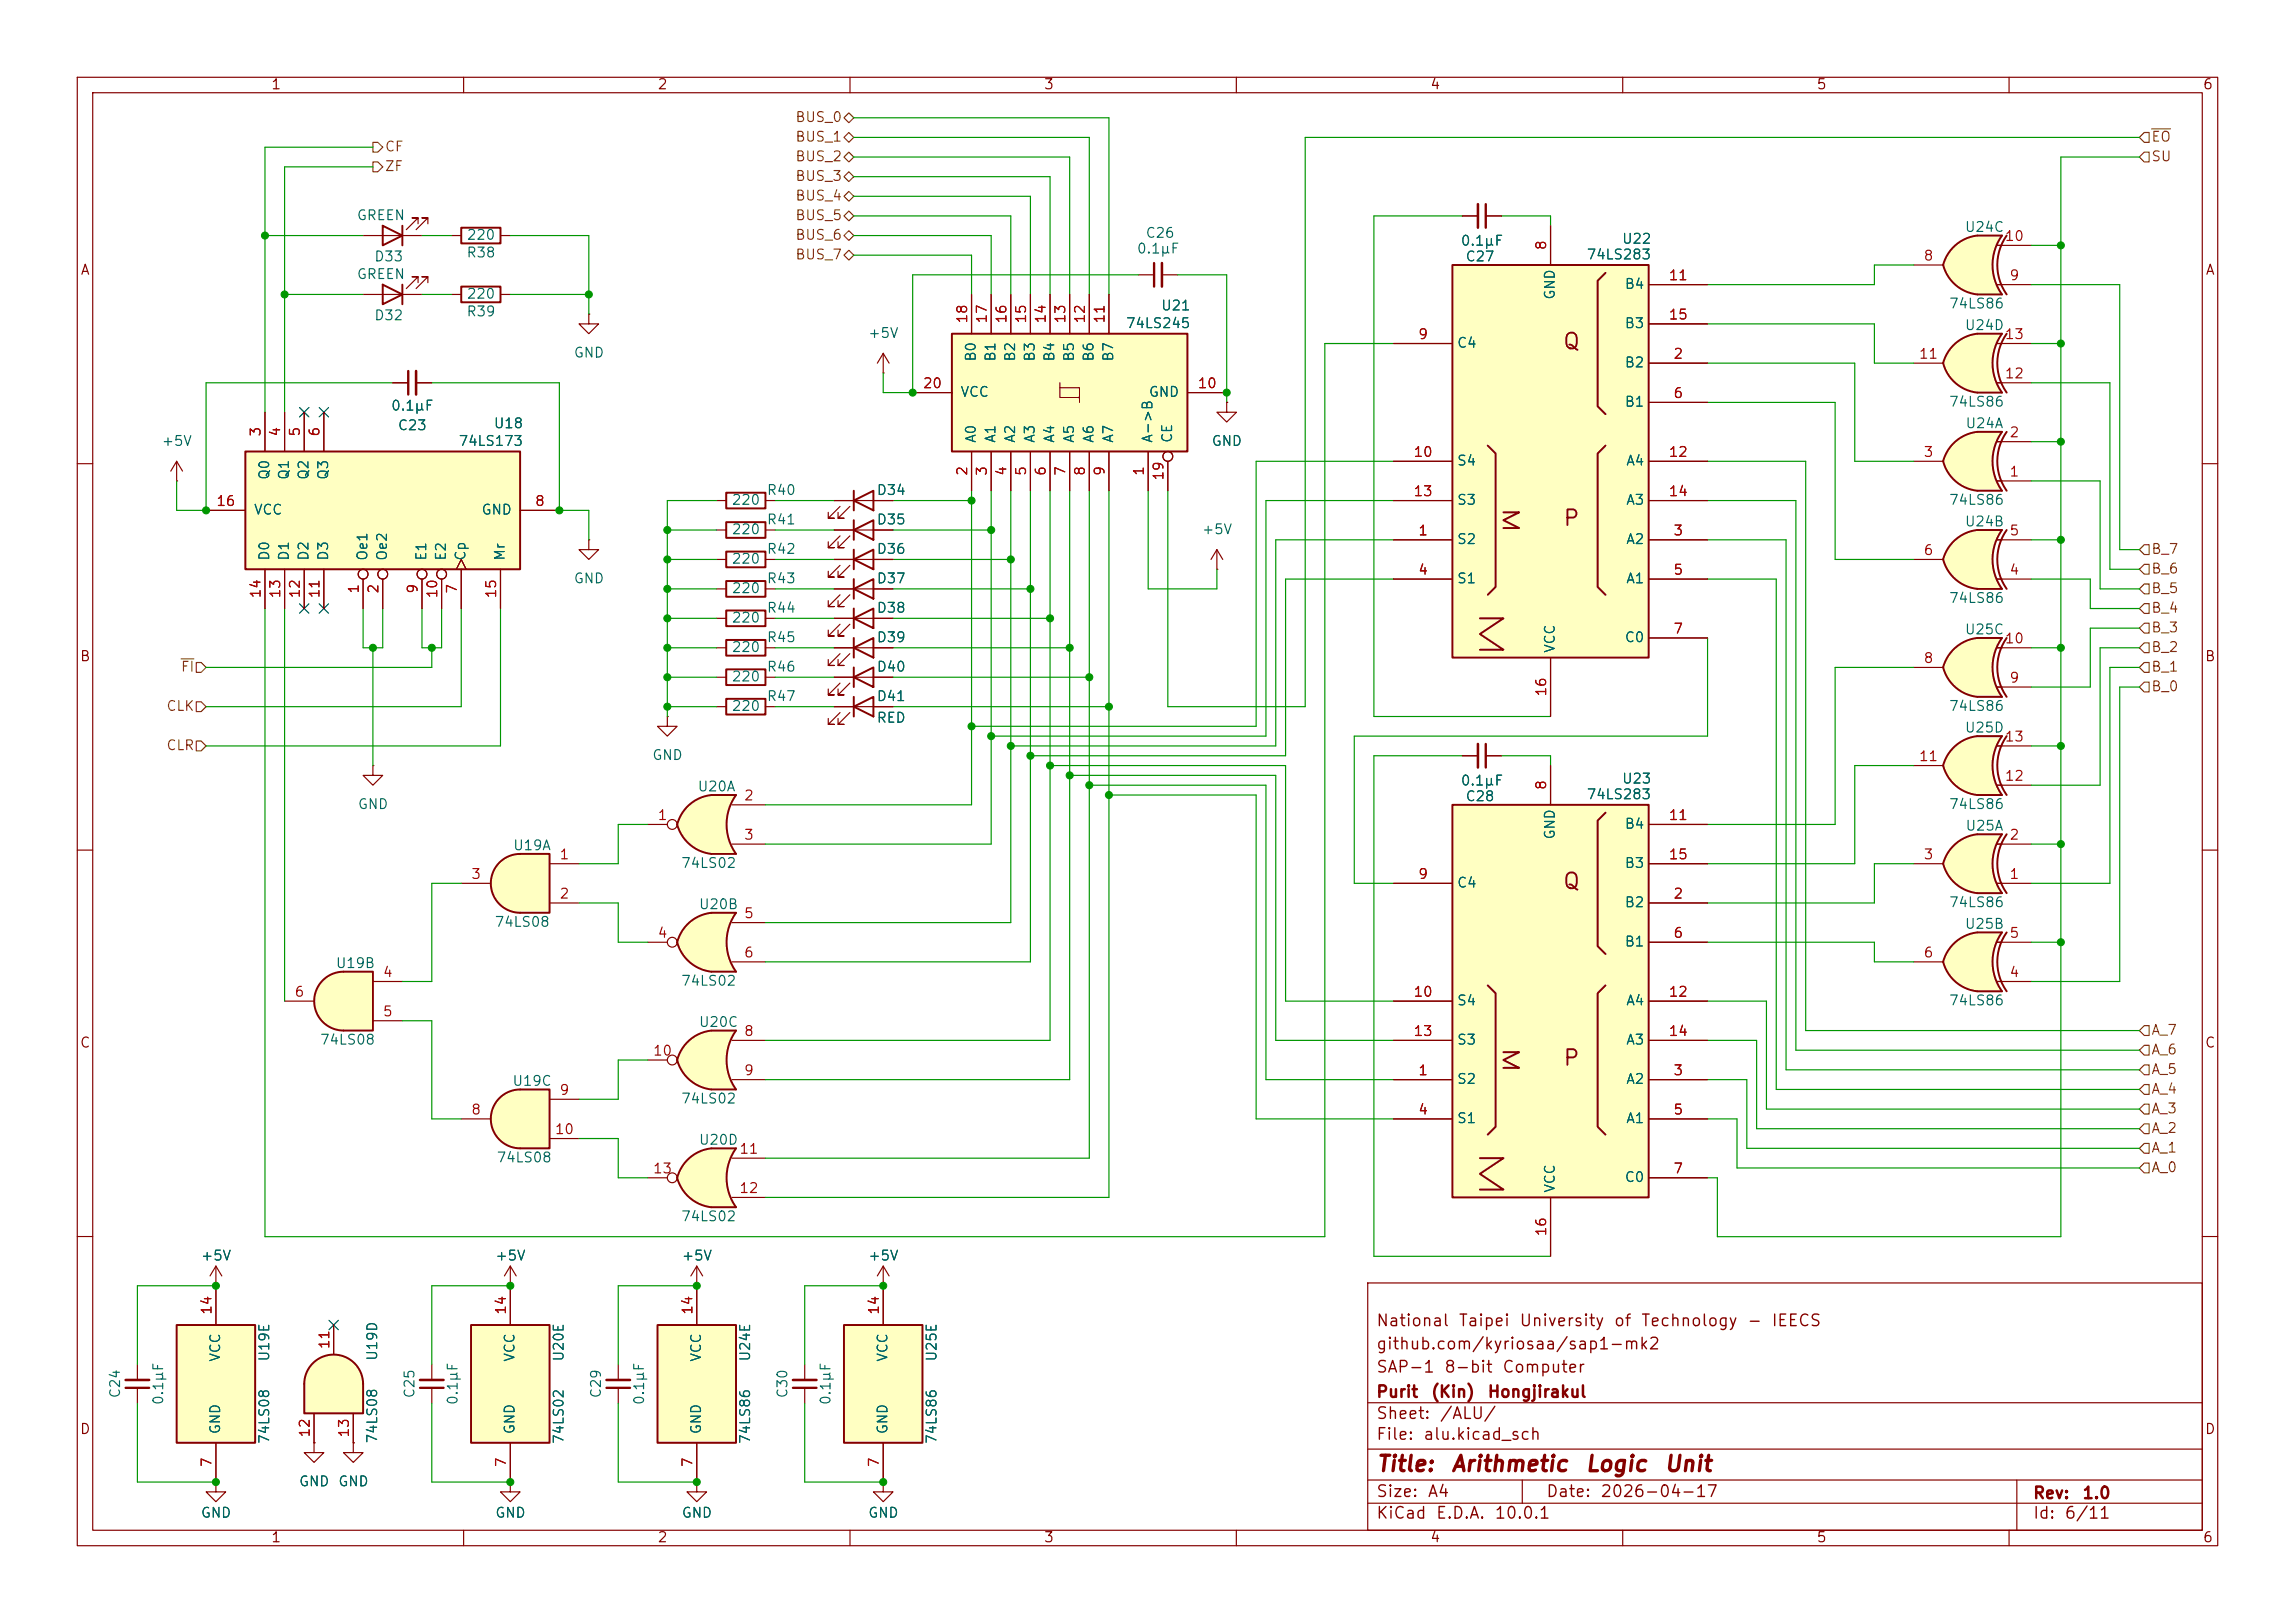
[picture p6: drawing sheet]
<svg xmlns="http://www.w3.org/2000/svg" width="297mm" height="210mm" viewBox="0 0 297 210" stroke-linecap="round" stroke-linejoin="round" font-family="sans-serif">
<defs><g id="words">
<g font-size="2" fill="#840000">
<text x="202.1" y="45.7">Q</text>
<text x="202.2" y="68.6">P</text>
<text x="202.1" y="115.5">Q</text>
<text x="202.2" y="138.4">P</text>
<text x="178" y="190.9">Title:</text>
<text x="187.7" y="190.9">Arithmetic</text>
<text x="205" y="190.9">Logic</text>
<text x="215.3" y="190.9">Unit</text>
</g>
<g font-size="1.5" fill="#840000">
<text x="178" y="172">National</text>
<text x="188.7" y="172">Taipei</text>
<text x="196.5" y="172">University</text>
<text x="208.8" y="172">of</text>
<text x="212.3" y="172">Technology</text>
<text x="226" y="172">-</text>
<text x="229.2" y="172">IEECS</text>
<text x="178" y="178">SAP-1</text>
<text x="178" y="175">github.com/kyriosaa/sap1-mk2</text>
<text x="186.8" y="178">8-bit</text>
<text x="194.3" y="178">Computer</text>
<text x="178" y="184">Sheet:</text>
<text x="178" y="181.2">Purit</text>
<text x="185.1" y="181.2">(Kin)</text>
<text x="186.2" y="184">/ALU/</text>
<text x="192.4" y="181.2">Hongjirakul</text>
<text x="178" y="186.7">File:</text>
<text x="184.1" y="186.7">alu.kicad_sch</text>
<text x="178" y="196.9">KiCad</text>
<text x="178" y="194.1">Size:</text>
<text x="184.7" y="194.1">A4</text>
<text x="185.7" y="196.9">E.D.A.</text>
<text x="193.3" y="196.9">10.0.1</text>
<text x="200" y="194.1">Date:</text>
<text x="207" y="194.1">2026-04-17</text>
<text x="263" y="194.3">Rev:</text>
<text x="263" y="196.9">Id:</text>
<text x="267.1" y="196.9">6/11</text>
<text x="269.4" y="194.3">1.0</text>
</g>
<g font-size="1.3" fill="#840000">
<text x="35" y="11.9">1</text>
<text x="85" y="11.9">2</text>
<text x="135" y="11.9">3</text>
<text x="185" y="11.9">4</text>
<text x="235" y="11.9">5</text>
<text x="285" y="11.9">6</text>
<text x="10.3" y="35.9">A</text>
<text x="285.3" y="35.9">A</text>
<text x="10.3" y="85.9">B</text>
<text x="285.3" y="85.9">B</text>
<text x="10.3" y="135.9">C</text>
<text x="285.3" y="135.9">C</text>
<text x="10.3" y="185.9">D</text>
<text x="285.3" y="185.9">D</text>
<text x="35" y="199.9">1</text>
<text x="85" y="199.9">2</text>
<text x="135" y="199.9">3</text>
<text x="185" y="199.9">4</text>
<text x="235" y="199.9">5</text>
<text x="285" y="199.9">6</text>
</g>
<g font-size="1.3" fill="#725600">
<text x="102.8" y="16.1">BUS_0</text>
<text x="49.7" y="22.5">ZF</text>
<text x="49.7" y="19.9">CF</text>
<text x="102.8" y="18.6">BUS_1</text>
<text x="102.8" y="21.2">BUS_2</text>
<text x="102.8" y="23.7">BUS_3</text>
<text x="278.3" y="21.2">SU</text>
<text x="278.3" y="18.6">EO</text>
<text x="102.8" y="26.3">BUS_4</text>
<text x="102.8" y="28.8">BUS_5</text>
<text x="102.8" y="33.9">BUS_7</text>
<text x="102.8" y="31.3">BUS_6</text>
<text x="278.3" y="72">B_7</text>
<text x="278.3" y="74.5">B_6</text>
<text x="278.3" y="77.1">B_5</text>
<text x="278.3" y="79.6">B_4</text>
<text x="278.3" y="82.1">B_3</text>
<text x="23.3" y="87.2">FI</text>
<text x="278.3" y="84.7">B_2</text>
<text x="278.3" y="87.2">B_1</text>
<text x="278.3" y="89.8">B_0</text>
<text x="21.4" y="92.3">CLK</text>
<text x="21.4" y="97.4">CLR</text>
<text x="278.3" y="134.2">A_7</text>
<text x="278.3" y="136.8">A_6</text>
<text x="278.3" y="141.8">A_4</text>
<text x="278.3" y="139.3">A_5</text>
<text x="278.3" y="144.4">A_3</text>
<text x="278.3" y="149.5">A_1</text>
<text x="278.3" y="146.9">A_2</text>
<text x="278.3" y="152">A_0</text>
</g>
<g font-size="1.3" fill="#006464">
<text x="46.1" y="28.8">GREEN</text>
<text x="48.3" y="34.1">D33</text>
<text x="60.3" y="33.6">R38</text>
<text x="60.3" y="31.3">220</text>
<text x="147" y="33.1">0.1μF</text>
<text x="148.2" y="31.1">C26</text>
<text x="188.9" y="32.1">0.1μF</text>
<text x="189.6" y="34.1">C27</text>
<text x="205.2" y="33.9">74LS283</text>
<text x="209.8" y="31.9">U22</text>
<text x="254.2" y="30.3">U24C</text>
<text x="46.1" y="36.4">GREEN</text>
<text x="48.3" y="41.8">D32</text>
<text x="60.3" y="41.2">R39</text>
<text x="60.3" y="39">220</text>
<text x="150.2" y="40.5">U21</text>
<text x="201.5" y="38.9" transform="rotate(-90 201.5 38.9)">GND</text>
<text x="210.2" y="37.7">B4</text>
<text x="252.1" y="40.2">74LS86</text>
<text x="74.2" y="46.6">GND</text>
<text x="112.3" y="44">+5V</text>
<text x="126.6" y="46.9" transform="rotate(-90 126.6 46.9)">B0</text>
<text x="129.1" y="46.9" transform="rotate(-90 129.1 46.9)">B1</text>
<text x="131.7" y="46.9" transform="rotate(-90 131.7 46.9)">B2</text>
<text x="134.2" y="46.9" transform="rotate(-90 134.2 46.9)">B3</text>
<text x="136.8" y="46.9" transform="rotate(-90 136.8 46.9)">B4</text>
<text x="139.3" y="46.9" transform="rotate(-90 139.3 46.9)">B5</text>
<text x="141.8" y="46.9" transform="rotate(-90 141.8 46.9)">B6</text>
<text x="144.4" y="46.9" transform="rotate(-90 144.4 46.9)">B7</text>
<text x="145.6" y="42.8">74LS245</text>
<text x="188.5" y="45.3">C4</text>
<text x="210.2" y="47.9">B2</text>
<text x="210.2" y="42.8">B3</text>
<text x="254.2" y="43">U24D</text>
<text x="50.5" y="53.4">0.1μF</text>
<text x="124.2" y="51.7">VCC</text>
<text x="148.6" y="51.7">GND</text>
<text x="210.2" y="52.9">B1</text>
<text x="252.1" y="52.9">74LS86</text>
<text x="20.8" y="58">+5V</text>
<text x="51.4" y="56">C23</text>
<text x="59.3" y="58">74LS173</text>
<text x="63.8" y="55.7">U18</text>
<text x="126.6" y="57.4" transform="rotate(-90 126.6 57.4)">A0</text>
<text x="129.1" y="57.4" transform="rotate(-90 129.1 57.4)">A1</text>
<text x="131.7" y="57.4" transform="rotate(-90 131.7 57.4)">A2</text>
<text x="134.2" y="57.4" transform="rotate(-90 134.2 57.4)">A3</text>
<text x="136.8" y="57.4" transform="rotate(-90 136.8 57.4)">A4</text>
<text x="139.3" y="57.4" transform="rotate(-90 139.3 57.4)">A5</text>
<text x="141.8" y="57.4" transform="rotate(-90 141.8 57.4)">A6</text>
<text x="144.4" y="57.4" transform="rotate(-90 144.4 57.4)">A7</text>
<text x="149.5" y="57.4" transform="rotate(-90 149.5 57.4)">A-&gt;B</text>
<text x="152" y="57.4" transform="rotate(-90 152 57.4)">CE</text>
<text x="156.7" y="58">GND</text>
<text x="254.3" y="55.7">U24A</text>
<text x="35.2" y="62.2" transform="rotate(-90 35.2 62.2)">Q0</text>
<text x="37.7" y="62.2" transform="rotate(-90 37.7 62.2)">Q1</text>
<text x="40.2" y="62.2" transform="rotate(-90 40.2 62.2)">Q2</text>
<text x="42.8" y="62.2" transform="rotate(-90 42.8 62.2)">Q3</text>
<text x="94.6" y="65.6">220</text>
<text x="99.1" y="64.4">R40</text>
<text x="113.4" y="64.4">D34</text>
<text x="188.5" y="60.6">S4</text>
<text x="188.5" y="65.6">S3</text>
<text x="210.4" y="60.6">A4</text>
<text x="210.4" y="65.6">A3</text>
<text x="252.1" y="65.6">74LS86</text>
<text x="32.8" y="66.9">VCC</text>
<text x="62.2" y="66.9">GND</text>
<text x="94.6" y="69.4">220</text>
<text x="99.1" y="72">R42</text>
<text x="99.1" y="68.2">R41</text>
<text x="113.4" y="72">D36</text>
<text x="113.4" y="68.2">D35</text>
<text x="155.4" y="69.4">+5V</text>
<text x="188.5" y="70.7">S2</text>
<text x="210.4" y="70.7">A2</text>
<text x="254.2" y="68.4">U24B</text>
<text x="35.2" y="72.6" transform="rotate(-90 35.2 72.6)">D0</text>
<text x="37.7" y="72.6" transform="rotate(-90 37.7 72.6)">D1</text>
<text x="40.2" y="72.6" transform="rotate(-90 40.2 72.6)">D2</text>
<text x="42.8" y="72.6" transform="rotate(-90 42.8 72.6)">D3</text>
<text x="47.9" y="72.6" transform="rotate(-90 47.9 72.6)">Oe1</text>
<text x="50.4" y="72.6" transform="rotate(-90 50.4 72.6)">Oe2</text>
<text x="55.5" y="72.6" transform="rotate(-90 55.5 72.6)">E1</text>
<text x="58" y="72.6" transform="rotate(-90 58 72.6)">E2</text>
<text x="60.6" y="72.6" transform="rotate(-90 60.6 72.6)">Cp</text>
<text x="65.6" y="72.6" transform="rotate(-90 65.6 72.6)">Mr</text>
<text x="74.2" y="75.8">GND</text>
<text x="94.6" y="73.3">220</text>
<text x="94.6" y="77.1">220</text>
<text x="99.1" y="75.8">R43</text>
<text x="113.4" y="75.8">D37</text>
<text x="188.5" y="75.8">S1</text>
<text x="210.4" y="75.8">A1</text>
<text x="94.6" y="80.9">220</text>
<text x="99.1" y="79.6">R44</text>
<text x="99.1" y="83.4">R45</text>
<text x="113.4" y="83.4">D39</text>
<text x="113.4" y="79.6">D38</text>
<text x="210.2" y="83.4">C0</text>
<text x="252.1" y="78.3">74LS86</text>
<text x="254.2" y="82.4">U25C</text>
<text x="94.6" y="84.7">220</text>
<text x="94.6" y="88.5">220</text>
<text x="99.1" y="87.2">R46</text>
<text x="113.4" y="87.2">D40</text>
<text x="201.5" y="84.6" transform="rotate(-90 201.5 84.6)">VCC</text>
<text x="94.6" y="92.3">220</text>
<text x="99.1" y="91">R47</text>
<text x="113.4" y="91">D41</text>
<text x="113.4" y="93.8">RED</text>
<text x="252.1" y="92.3">74LS86</text>
<text x="254.2" y="95.1">U25D</text>
<text x="84.3" y="98.7">GND</text>
<text x="188.9" y="102">0.1μF</text>
<text x="209.8" y="101.7">U23</text>
<text x="46.2" y="105">GND</text>
<text x="90.2" y="102.7">U20A</text>
<text x="189.6" y="104">C28</text>
<text x="205.2" y="103.7">74LS283</text>
<text x="210.2" y="107.5">B4</text>
<text x="252.1" y="105">74LS86</text>
<text x="254.3" y="107.8">U25A</text>
<text x="66.3" y="110.3">U19A</text>
<text x="88.1" y="112.6">74LS02</text>
<text x="201.5" y="108.7" transform="rotate(-90 201.5 108.7)">GND</text>
<text x="210.2" y="112.6">B3</text>
<text x="90.4" y="118">U20B</text>
<text x="188.5" y="115.2">C4</text>
<text x="210.2" y="117.7">B2</text>
<text x="252.1" y="117.7">74LS86</text>
<text x="43.4" y="125.6">U19B</text>
<text x="63.9" y="120.2">74LS08</text>
<text x="210.2" y="122.8">B1</text>
<text x="254.2" y="120.5">U25B</text>
<text x="88.1" y="127.9">74LS02</text>
<text x="188.5" y="130.4">S4</text>
<text x="210.4" y="130.4">A4</text>
<text x="252.1" y="130.4">74LS86</text>
<text x="41.3" y="135.5">74LS08</text>
<text x="90.4" y="133.2">U20C</text>
<text x="188.5" y="135.5">S3</text>
<text x="210.4" y="135.5">A3</text>
<text x="66.2" y="140.8">U19C</text>
<text x="88.1" y="143.1">74LS02</text>
<text x="188.5" y="140.6">S2</text>
<text x="210.4" y="140.6">A2</text>
<text x="90.4" y="148.4">U20D</text>
<text x="188.5" y="145.6">S1</text>
<text x="210.4" y="145.6">A1</text>
<text x="64.2" y="150.7">74LS08</text>
<text x="201.5" y="154.4" transform="rotate(-90 201.5 154.4)">VCC</text>
<text x="210.2" y="153.3">C0</text>
<text x="88.1" y="158.3">74LS02</text>
<text x="25.9" y="163.4">+5V</text>
<text x="64" y="163.4">+5V</text>
<text x="88.1" y="163.4">+5V</text>
<text x="112.3" y="163.4">+5V</text>
<text x="28.8" y="176.3" transform="rotate(-90 28.8 176.3)">VCC</text>
<text x="35.2" y="176.3" transform="rotate(-90 35.2 176.3)">U19E</text>
<text x="49.1" y="176.2" transform="rotate(-90 49.1 176.2)">U19D</text>
<text x="66.9" y="176.3" transform="rotate(-90 66.9 176.3)">VCC</text>
<text x="73.3" y="176.3" transform="rotate(-90 73.3 176.3)">U20E</text>
<text x="91" y="176.3" transform="rotate(-90 91 176.3)">VCC</text>
<text x="97.4" y="176.3" transform="rotate(-90 97.4 176.3)">U24E</text>
<text x="115.2" y="176.3" transform="rotate(-90 115.2 176.3)">VCC</text>
<text x="121.5" y="176.3" transform="rotate(-90 121.5 176.3)">U25E</text>
<text x="15.8" y="181" transform="rotate(-90 15.8 181)">C24</text>
<text x="21.4" y="181.9" transform="rotate(-90 21.4 181.9)">0.1μF</text>
<text x="28.8" y="185.7" transform="rotate(-90 28.8 185.7)">GND</text>
<text x="53.9" y="181" transform="rotate(-90 53.9 181)">C25</text>
<text x="59.5" y="181.9" transform="rotate(-90 59.5 181.9)">0.1μF</text>
<text x="66.9" y="185.7" transform="rotate(-90 66.9 185.7)">GND</text>
<text x="78.1" y="181" transform="rotate(-90 78.1 181)">C29</text>
<text x="83.7" y="181.9" transform="rotate(-90 83.7 181.9)">0.1μF</text>
<text x="91" y="185.7" transform="rotate(-90 91 185.7)">GND</text>
<text x="102.2" y="181" transform="rotate(-90 102.2 181)">C30</text>
<text x="107.8" y="181.9" transform="rotate(-90 107.8 181.9)">0.1μF</text>
<text x="115.2" y="185.7" transform="rotate(-90 115.2 185.7)">GND</text>
<text x="35.2" y="186.9" transform="rotate(-90 35.2 186.9)">74LS08</text>
<text x="49.1" y="186.9" transform="rotate(-90 49.1 186.9)">74LS08</text>
<text x="73.3" y="186.9" transform="rotate(-90 73.3 186.9)">74LS02</text>
<text x="97.4" y="186.9" transform="rotate(-90 97.4 186.9)">74LS86</text>
<text x="121.5" y="186.9" transform="rotate(-90 121.5 186.9)">74LS86</text>
<text x="25.9" y="196.7">GND</text>
<text x="38.6" y="192.6">GND</text>
<text x="43.7" y="192.6">GND</text>
<text x="64" y="196.7">GND</text>
<text x="88.1" y="196.7">GND</text>
<text x="112.3" y="196.7">GND</text>
</g>
<g font-size="1.3" fill="#a90000">
<text x="200.4" y="32.5" transform="rotate(-90 200.4 32.5)">8</text>
<text x="248.8" y="34">8</text>
<text x="259.4" y="31.5">10</text>
<text x="125.5" y="42" transform="rotate(-90 125.5 42)">18</text>
<text x="128" y="42" transform="rotate(-90 128 42)">17</text>
<text x="130.6" y="42" transform="rotate(-90 130.6 42)">16</text>
<text x="133.1" y="42" transform="rotate(-90 133.1 42)">15</text>
<text x="135.6" y="42" transform="rotate(-90 135.6 42)">14</text>
<text x="138.2" y="42" transform="rotate(-90 138.2 42)">13</text>
<text x="140.7" y="42" transform="rotate(-90 140.7 42)">12</text>
<text x="143.3" y="42" transform="rotate(-90 143.3 42)">11</text>
<text x="215.9" y="36.6">11</text>
<text x="215.9" y="41.7">15</text>
<text x="260" y="36.6">9</text>
<text x="183.4" y="44.2">9</text>
<text x="216.5" y="46.7">2</text>
<text x="248.2" y="46.7">11</text>
<text x="259.4" y="44.2">13</text>
<text x="119.3" y="50.5">20</text>
<text x="154.9" y="50.5">10</text>
<text x="216.5" y="51.8">6</text>
<text x="259.4" y="49.3">12</text>
<text x="34" y="56.6" transform="rotate(-90 34 56.6)">3</text>
<text x="36.6" y="56.6" transform="rotate(-90 36.6 56.6)">4</text>
<text x="39.1" y="56.6" transform="rotate(-90 39.1 56.6)">5</text>
<text x="41.7" y="56.6" transform="rotate(-90 41.7 56.6)">6</text>
<text x="182.8" y="59.4">10</text>
<text x="215.9" y="59.4">12</text>
<text x="248.8" y="59.4">3</text>
<text x="260" y="56.9">2</text>
<text x="27.9" y="65.8">16</text>
<text x="69.1" y="65.8">8</text>
<text x="125.5" y="61.7" transform="rotate(-90 125.5 61.7)">2</text>
<text x="128" y="61.7" transform="rotate(-90 128 61.7)">3</text>
<text x="130.6" y="61.7" transform="rotate(-90 130.6 61.7)">4</text>
<text x="133.1" y="61.7" transform="rotate(-90 133.1 61.7)">5</text>
<text x="135.6" y="61.7" transform="rotate(-90 135.6 61.7)">6</text>
<text x="138.2" y="61.7" transform="rotate(-90 138.2 61.7)">7</text>
<text x="140.7" y="61.7" transform="rotate(-90 140.7 61.7)">8</text>
<text x="143.3" y="61.7" transform="rotate(-90 143.3 61.7)">9</text>
<text x="148.3" y="61.7" transform="rotate(-90 148.3 61.7)">1</text>
<text x="150.9" y="62.3" transform="rotate(-90 150.9 62.3)">19</text>
<text x="182.8" y="64.5">13</text>
<text x="215.9" y="64.5">14</text>
<text x="260" y="62">1</text>
<text x="183.4" y="69.6">1</text>
<text x="216.5" y="69.6">3</text>
<text x="260" y="69.6">5</text>
<text x="34" y="77.5" transform="rotate(-90 34 77.5)">14</text>
<text x="36.6" y="77.5" transform="rotate(-90 36.6 77.5)">13</text>
<text x="39.1" y="77.5" transform="rotate(-90 39.1 77.5)">12</text>
<text x="41.7" y="77.5" transform="rotate(-90 41.7 77.5)">11</text>
<text x="46.7" y="76.9" transform="rotate(-90 46.7 76.9)">1</text>
<text x="49.3" y="76.9" transform="rotate(-90 49.3 76.9)">2</text>
<text x="54.4" y="76.9" transform="rotate(-90 54.4 76.9)">9</text>
<text x="56.9" y="77.5" transform="rotate(-90 56.9 77.5)">10</text>
<text x="59.4" y="76.9" transform="rotate(-90 59.4 76.9)">7</text>
<text x="64.5" y="77.5" transform="rotate(-90 64.5 77.5)">15</text>
<text x="183.4" y="74.7">4</text>
<text x="216.5" y="74.7">5</text>
<text x="248.8" y="72.1">6</text>
<text x="260" y="74.7">4</text>
<text x="216.5" y="82.3">7</text>
<text x="259.4" y="83.6">10</text>
<text x="248.8" y="86.1">8</text>
<text x="260" y="88.6">9</text>
<text x="200.4" y="90.2" transform="rotate(-90 200.4 90.2)">16</text>
<text x="248.2" y="98.8">11</text>
<text x="259.4" y="101.3">12</text>
<text x="259.4" y="96.3">13</text>
<text x="85" y="106.4">1</text>
<text x="96.2" y="103.9">2</text>
<text x="200.4" y="102.3" transform="rotate(-90 200.4 102.3)">8</text>
<text x="215.9" y="106.4">11</text>
<text x="72.3" y="111.5">1</text>
<text x="96.2" y="109">3</text>
<text x="215.9" y="111.5">15</text>
<text x="248.8" y="111.5">3</text>
<text x="260" y="109">2</text>
<text x="60.9" y="114">3</text>
<text x="72.3" y="116.6">2</text>
<text x="96.2" y="119.1">5</text>
<text x="183.4" y="114">9</text>
<text x="216.5" y="116.6">2</text>
<text x="260" y="114">1</text>
<text x="85" y="121.7">4</text>
<text x="96.2" y="124.2">6</text>
<text x="216.5" y="121.7">6</text>
<text x="248.8" y="124.2">6</text>
<text x="260" y="121.7">5</text>
<text x="38" y="129.3">6</text>
<text x="49.5" y="126.7">4</text>
<text x="49.5" y="131.8">5</text>
<text x="182.8" y="129.3">10</text>
<text x="215.9" y="129.3">12</text>
<text x="260" y="126.7">4</text>
<text x="84.4" y="136.9">10</text>
<text x="96.2" y="134.4">8</text>
<text x="182.8" y="134.4">13</text>
<text x="215.9" y="134.4">14</text>
<text x="72.3" y="142">9</text>
<text x="96.2" y="139.4">9</text>
<text x="183.4" y="139.4">1</text>
<text x="216.5" y="139.4">3</text>
<text x="60.9" y="144.5">8</text>
<text x="71.7" y="147.1">10</text>
<text x="95.6" y="149.6">11</text>
<text x="183.4" y="144.5">4</text>
<text x="216.5" y="144.5">5</text>
<text x="84.4" y="152.1">13</text>
<text x="95.6" y="154.7">12</text>
<text x="216.5" y="152.1">7</text>
<text x="200.4" y="160.1" transform="rotate(-90 200.4 160.1)">16</text>
<text x="27.7" y="170.2" transform="rotate(-90 27.7 170.2)">14</text>
<text x="65.8" y="170.2" transform="rotate(-90 65.8 170.2)">14</text>
<text x="89.9" y="170.2" transform="rotate(-90 89.9 170.2)">14</text>
<text x="114" y="170.2" transform="rotate(-90 114 170.2)">14</text>
<text x="42.9" y="174.7" transform="rotate(-90 42.9 174.7)">11</text>
<text x="27.7" y="189.9" transform="rotate(-90 27.7 189.9)">7</text>
<text x="40.4" y="186.1" transform="rotate(-90 40.4 186.1)">12</text>
<text x="45.5" y="186.1" transform="rotate(-90 45.5 186.1)">13</text>
<text x="65.8" y="189.9" transform="rotate(-90 65.8 189.9)">7</text>
<text x="89.9" y="189.9" transform="rotate(-90 89.9 189.9)">7</text>
<text x="114" y="189.9" transform="rotate(-90 114 189.9)">7</text>
</g>
</g></defs>
<g fill="none" stroke="#840000" stroke-width=".15">
<path d="M10 10h277v190h-277zM12 12h273v186h-273zM60 10v2M110 10v2M160 10v2M210 10v2M260 10v2M10 60h2M285 60h2M10 110h2M285 110h2M10 160h2"/>
<path d="M177 166h108v32h-108zM285 160h2M60 198v2M110 198v2M160 198v2M177 194.5h108M177 191.5h108M177 187.5h108M177 181.5h108M197 191.5v3M210 198v2M260 198v2"/>
<path d="M261 191.5v6.5"/>
</g>
<g fill="#ffffc2">
<path d="M188 104.1h25.4v50.8h-25.4z"/>
<path d="M206.8 128.5l1-1v19.3l-1-1z"/>
<path d="M206.8 106.2l1-1v18.2l-1-1z"/>
<path d="M194.6 136.1h2l-2 1.1 2 1h-2z"/>
<path d="M192.5 127.5l1 1v17.3l-1 1z"/>
<path d="M191.5 149.9h3.1l-3.1 2 3.1 2h-3.1z"/>
</g>
<path d="M49.5 29.2l2.6 1.3-2.6 1.3zM52.1 29.2v2.6M188 104.1h25.4v50.8h-25.4zM207.8 105.2l-1 1v16.2l1 1M192.5 127.5l1 1v17.3l-1 1M194.6 136.1h2l-2 1.1 2 1h-2M207.8 127.5l-1 1v17.3l1 1M191.5 149.9h3.1l-3.1 2 3.1 2h-3.1" fill="none" stroke="#840000" stroke-width=".25"/>
<g fill="none" stroke="#840000" stroke-width=".15">
<path d="M47 30.5h7.6M54.1 29v-.8h-.8h.8l-1.5 1.5M55.4 29v-.8h-.8h.8l-1.6 1.5M200.7 99.1v5M180.3 114.3h7.7M213.4 116.8h7.6M213.4 106.7h7.6M213.4 111.8h7.6M180.3 139.7h7.7M180.3 129.5h7.7M180.3 134.6h7.7M213.4 139.7h7.6"/>
<path d="M213.4 121.9h7.6M213.4 129.5h7.6M213.4 134.6h7.6M180.3 144.8h7.7M200.7 154.9v7.7M213.4 144.8h7.6M213.4 152.4h7.6"/>
</g>
<path d="M109.2 171.5h10.2v15.2h-10.2z" fill="#ffffc2"/>
<path d="M109.2 171.5h10.2v15.2h-10.2z" fill="none" stroke="#840000" stroke-width=".25"/>
<path d="M147.3 35.6h2.1M150.4 35.6h2M158.7 52.1v1.2h1.3l-1.3 1.3-1.2-1.3h1.2M158.7 52.1h.1M157.5 73.7h.1M157.5 71.1l-.8 1.3M157.5 71.1l.7 1.3M157.5 71.1v2.6M114.3 166.4v5.1M114.3 186.7v5.1" fill="none" stroke="#840000" stroke-width=".15"/>
<path d="M149.4 34v3.1" fill="none" stroke="#840000" stroke-width=".3"/>
<path d="M150.4 34v3.1" fill="none" stroke="#840000" stroke-width=".33"/>
<path d="M255.9 38.1h3.2M255.9 30.5h3.2" fill="none" stroke="#ffffc2" stroke-width=".13"/>
<g fill="#ffffc2" stroke="#ffffc2" stroke-width=".13">
<path d="M252.7 32.1a5.2 5.2 0 0 1 3.2-1.6l.6 5.1-5-1.3 .4-1.1z"/>
<path d="M251.5 34.3l4.9-1.3-.5 5.1a5.1 5.1 0 0 1-4.4-3.8z"/>
</g>
<path d="M255.9 30.5h3.2a6.7 6.7 0 0 0 0 7.6h-3.2z" fill="#ffffc2"/>
<path d="M251.5 34.3a5.1 5.1 0 0 0 4.4 3.8M255.9 30.5a5.2 5.2 0 0 0-4.4 3.8M255.9 30.5h3.2a6.6 6.6 0 0 0 0 7.6h-3.2M259.7 30.5a6.6 6.6 0 0 0 0 7.6" fill="none" stroke="#840000" stroke-width=".25"/>
<path d="M247.6 34.3h3.9M258.4 36.8h4.5M258.4 31.8h4.5M189.2 97.8h2.1M192.3 97.8h2M104.1 176.5v2.1M104.1 179.6v2M114.3 166.4h.1M114.3 163.8l-.8 1.3M114.3 163.8l.8 1.3M114.3 163.8v2.6" fill="none" stroke="#840000" stroke-width=".15"/>
<path d="M192.3 96.3v3M102.6 179.6h3.1" fill="none" stroke="#840000" stroke-width=".3"/>
<path d="M191.3 96.3v3M102.6 178.6h3.1" fill="none" stroke="#840000" stroke-width=".33"/>
<path d="M255.9 50.8h3.2M255.9 43.2h3.2" fill="none" stroke="#ffffc2" stroke-width=".13"/>
<g fill="#ffffc2" stroke="#ffffc2" stroke-width=".13">
<path d="M252.7 44.8a5.2 5.2 0 0 1 3.2-1.6l.6 5.1-5-1.3 .4-1.1z"/>
<path d="M251.5 47l4.9-1.3-.5 5.1a5.1 5.1 0 0 1-4.4-3.8z"/>
</g>
<path d="M255.9 43.2h3.2a6.7 6.7 0 0 0 0 7.6h-3.2z" fill="#ffffc2"/>
<path d="M59.7 37.1h5.1v2h-5.1zM251.5 47a5.1 5.1 0 0 0 4.4 3.8M255.9 43.2a5.2 5.2 0 0 0-4.4 3.8M255.9 43.2h3.2a6.6 6.6 0 0 0 0 7.6h-3.2M259.7 43.2a6.6 6.6 0 0 0 0 7.6" fill="none" stroke="#840000" stroke-width=".25"/>
<path d="M58.4 38.1h1.3M64.8 38.1h1.2M247.6 47h3.9M258.4 49.5h4.5M258.4 44.5h4.5" fill="none" stroke="#840000" stroke-width=".15"/>
<path d="M255.9 95.3h3.2M255.9 102.9h3.2" fill="none" stroke="#ffffc2" stroke-width=".13"/>
<g fill="#ffffc2" stroke="#ffffc2" stroke-width=".13">
<path d="M252.7 96.8a5.2 5.2 0 0 1 3.2-1.6l.6 5.2-5-1.3 .4-1.2z"/>
<path d="M251.5 99.1l4.9-1.3-.5 5.1a5.1 5.1 0 0 1-4.4-3.8z"/>
</g>
<path d="M255.9 95.3h3.2a6.7 6.7 0 0 0 0 7.6h-3.2z" fill="#ffffc2"/>
<g fill="none" stroke="#840000" stroke-width=".25">
<path d="M94 71.4h5.1v2h-5.1zM94 63.8h5.1v2h-5.1zM94 67.6h5.1v2h-5.1zM94 79h5.1v2h-5.1zM94 75.2h5.1v2h-5.1zM110.5 78.7v2.6M110.5 91.4l2.5-1.2v2.5zM110.5 83.8l2.5-1.2v2.5zM110.5 87.6l2.5-1.2v2.5zM110.5 80l2.5-1.3v2.6zM110.5 82.6v2.5M110.5 86.4v2.5"/>
<path d="M110.5 90.2v2.5M251.5 99.1a5.1 5.1 0 0 0 4.4 3.8M255.9 95.2a5.2 5.2 0 0 0-4.4 3.9M255.9 95.3h3.2a6.6 6.6 0 0 0 0 7.6h-3.2M259.7 95.3a6.6 6.6 0 0 0 0 7.6"/>
</g>
<g fill="none" stroke="#840000" stroke-width=".15">
<path d="M114.3 48.3h.1M114.3 45.7l-.8 1.3M114.3 45.7l.8 1.3M114.3 45.7v2.6M92.7 72.4h1.3M92.7 64.8h1.3M92.7 68.6h1.3M92.7 76.2h1.3M99.1 72.4h1.2M99.1 64.8h1.2M99.1 68.6h1.2M99.1 76.2h1.2"/>
<path d="M92.7 80h1.3M99.1 80h1.2M107.9 80h7.7M107.9 91.4h7.7M107.9 83.8h7.7M107.9 87.6h7.7M108.7 92.2l-1.5 1.5h.7h-.7v-.7M108.7 84.6l-1.5 1.5h.7h-.7v-.8M108.7 88.4l-1.5 1.5h.7h-.7v-.7M108.7 80.8l-1.5 1.5h.7h-.7v-.8M110 92.2l-1.5 1.5h.7h-.7v-.7M110 84.6l-1.5 1.5h.7h-.7v-.8"/>
<path d="M110 88.4l-1.5 1.5h.7h-.7v-.7M110 80.8l-1.5 1.5h.7h-.7v-.8M247.6 99.1h3.9M258.4 96.5h4.5M258.4 101.6h4.5M40.6 186.7v1.3h1.3l-1.3 1.2-1.2-1.2h1.2M40.6 186.7h.1M45.7 186.7v1.3h1.3l-1.3 1.2-1.3-1.2h1.3M45.7 186.7h.1M66 191.8v1.2h1.3l-1.3 1.3-1.2-1.3h1.2M66 191.8h.1"/>
</g>
<path d="M255.9 76.2h3.2M255.9 68.6h3.2" fill="none" stroke="#ffffc2" stroke-width=".13"/>
<g fill="#ffffc2" stroke="#ffffc2" stroke-width=".13">
<path d="M252.7 70.2a5.2 5.2 0 0 1 3.2-1.6l.6 5.1-5-1.3 .4-1.1z"/>
<path d="M251.5 72.4l4.9-1.3-.5 5.1a5.1 5.1 0 0 1-4.4-3.8z"/>
</g>
<path d="M255.9 68.6h3.2a6.7 6.7 0 0 0 0 7.6h-3.2z" fill="#ffffc2"/>
<path d="M251.5 72.4a5.1 5.1 0 0 0 4.4 3.8M255.9 68.6a5.2 5.2 0 0 0-4.4 3.8M255.9 68.6h3.2a6.6 6.6 0 0 0 0 7.6h-3.2M259.7 68.6a6.6 6.6 0 0 0 0 7.6" fill="none" stroke="#840000" stroke-width=".25"/>
<path d="M247.6 72.4h3.9M258.4 74.9h4.5M258.4 69.9h4.5" fill="none" stroke="#840000" stroke-width=".15"/>
<path d="M31.7 58.4h35.6v15.3h-35.6z" fill="#ffffc2"/>
<g fill="none" stroke="#840000" stroke-width=".25">
<path d="M49.5 36.8l2.6 1.3-2.6 1.3zM52.1 36.8v2.6M59.7 29.5h5.1v2h-5.1zM31.7 58.4h35.6v15.3h-35.6zM110.5 72.4l2.5-1.3v2.6zM110.5 76.2l2.5-1.3v2.6zM110.5 68.6l2.5-1.3v2.6zM110.5 64.8l2.5-1.3v2.5zM110.5 63.5v2.5M110.5 67.3v2.6M110.5 71.1v2.6M110.5 74.9v2.6"/>
<path d="M94 82.8h5.1v2h-5.1zM94 86.6h5.1v2h-5.1zM94 90.4h5.1v2.1h-5.1z"/>
</g>
<g fill="none" stroke="#840000" stroke-width=".15">
<path d="M47 38.1h7.6M54.1 36.6v-.8h-.8h.8l-1.5 1.5M55.4 36.6v-.8h-.8h.8l-1.6 1.5M58.4 30.5h1.3M64.8 30.5h1.2M34.3 53.3v5.1M36.8 53.3v5.1M39.4 53.3v5.1M41.9 53.3v5.1M26.7 66h5M34.3 73.7v5M36.8 73.7v5"/>
<path d="M39.4 73.7v5M41.9 73.7v5M47 74.9v3.8M49.5 74.9v3.8M54.6 74.9v3.8M57.1 74.9v3.8M59.1 73.7l.6-1.3 .6 1.3M59.7 73.7v5M64.8 73.7v5M67.3 66h5.1M107.9 72.4h7.7M107.9 76.2h7.7"/>
<path d="M107.9 68.6h7.7M107.9 64.8h7.7M108.7 73.2l-1.5 1.5h.7h-.7v-.8M108.7 77l-1.5 1.5h.7h-.7v-.8M108.7 69.3l-1.5 1.6h.7h-.7v-.8M108.7 65.5l-1.5 1.6h.7h-.7v-.8M110 73.2l-1.5 1.5h.7h-.7v-.8M110 77l-1.5 1.5h.7h-.7v-.8M110 69.3l-1.5 1.6h.7h-.7v-.8M110 65.5l-1.5 1.6h.7h-.7v-.8M86.4 92.7v1.3h1.2l-1.2 1.3-1.3-1.3h1.3M86.4 92.7h.1"/>
<path d="M92.7 83.8h1.3M92.7 87.6h1.3M92.7 91.4h1.3M99.1 83.8h1.2M99.1 87.6h1.2M99.1 91.4h1.2M27.9 191.8v1.2h1.3l-1.3 1.3-1.2-1.3h1.2M27.9 191.8h.1"/>
<circle cx="47" cy="74.3" r=".63"/>
<circle cx="49.5" cy="74.3" r=".63"/>
<circle cx="54.6" cy="74.3" r=".63"/>
<circle cx="57.1" cy="74.3" r=".63"/>
</g>
<path d="M123.2 43.2h30.5v15.2h-30.5z" fill="#ffffc2"/>
<g fill="none" stroke="#840000" stroke-width=".15">
<path d="M125.7 38.1v5.1M128.3 38.1v5.1M130.8 38.1v5.1M133.3 38.1v5.1M135.9 38.1v5.1M138.4 38.1v5.1M141 38.1v5.1M143.5 38.1v5.1M50.8 49.5h2M53.8 49.5h2.1M118.1 50.8h5.1M125.7 58.4v5.1"/>
<path d="M128.3 58.4v5.1M130.8 58.4v5.1M133.3 58.4v5.1M135.9 58.4v5.1M137.2 49.5v.7h2.5v1.9M137.2 50.2v1.2h2.5M138.4 58.4v5.1M141 58.4v5.1M143.5 58.4v5.1M148.6 58.4v5.1M151.1 59.7v3.8M153.7 50.8h5"/>
<circle cx="151.1" cy="59.1" r=".63"/>
</g>
<path d="M123.2 43.2h30.5v15.2h-30.5z" fill="none" stroke="#840000" stroke-width=".25"/>
<path d="M52.8 48v3.1" fill="none" stroke="#840000" stroke-width=".3"/>
<path d="M53.8 48v3.1" fill="none" stroke="#840000" stroke-width=".33"/>
<path d="M255.9 55.9h3.2M255.9 63.5h3.2" fill="none" stroke="#ffffc2" stroke-width=".13"/>
<g fill="#ffffc2" stroke="#ffffc2" stroke-width=".13">
<path d="M252.7 57.5a5.2 5.2 0 0 1 3.2-1.6l.6 5.1-5-1.3 .4-1.1z"/>
<path d="M251.5 59.7l4.9-1.3-.5 5.1a5.1 5.1 0 0 1-4.4-3.8z"/>
</g>
<path d="M255.9 55.9h3.2a6.7 6.7 0 0 0 0 7.6h-3.2z" fill="#ffffc2"/>
<path d="M251.5 59.7a5.1 5.1 0 0 0 4.4 3.8M255.9 55.9a5.2 5.2 0 0 0-4.4 3.8M255.9 55.9h3.2a6.6 6.6 0 0 0 0 7.6h-3.2M259.7 55.9a6.6 6.6 0 0 0 0 7.6" fill="none" stroke="#840000" stroke-width=".25"/>
<path d="M76.2 40.6v1.3h1.3l-1.3 1.3-1.3-1.3h1.3M76.2 40.6h.1M247.6 59.7h3.9M258.4 57.2h4.5M76.2 69.9v1.2h1.3l-1.3 1.3-1.3-1.3h1.3M76.2 69.9h.1M258.4 62.2h4.5" fill="none" stroke="#840000" stroke-width=".15"/>
<path d="M40.5 176.4a3.8 3.8 0 0 1 4.1-.8 3.8 3.8 0 0 1 2.4 3.5h-7.6a3.8 3.8 0 0 1 1.1-2.7z" fill="#ffffc2" stroke="#ffffc2" stroke-width=".13"/>
<path d="M39.4 179.1h7.6v3.8h-7.6z" fill="#ffffc2"/>
<path d="M40.5 176.4a3.8 3.8 0 0 1 4.1-.8 3.8 3.8 0 0 1 2.4 3.5v3.8h-7.6v-3.8a3.8 3.8 0 0 1 1.1-2.7z" fill="none" stroke="#840000" stroke-width=".25"/>
<g fill="none" stroke="#840000" stroke-width=".15">
<path d="M27.9 166.4h.1M27.9 163.8l-.7 1.3M27.9 163.8l.8 1.3M27.9 163.8v2.6M43.2 171.5v3.8M55.9 176.5v2.1M55.9 179.6v2M66 166.4h.1M66 163.8l-.7 1.3M66 163.8l.8 1.3M66 163.8v2.6M40.6 182.9v3.8"/>
<path d="M45.7 182.9v3.8"/>
</g>
<path d="M54.4 179.6h3" fill="none" stroke="#840000" stroke-width=".3"/>
<path d="M54.4 178.6h3" fill="none" stroke="#840000" stroke-width=".33"/>
<path d="M22.9 171.5h10.1v15.2h-10.1z" fill="#ffffc2"/>
<path d="M22.9 171.5h10.1v15.2h-10.1z" fill="none" stroke="#840000" stroke-width=".25"/>
<path d="M189.2 27.9h2.1M192.3 27.9h2M27.9 166.4v5.1M27.9 186.7v5.1" fill="none" stroke="#840000" stroke-width=".15"/>
<path d="M192.3 26.4v3.1" fill="none" stroke="#840000" stroke-width=".3"/>
<path d="M191.3 26.4v3.1" fill="none" stroke="#840000" stroke-width=".33"/>
<path d="M255.9 90.2h3.2M255.9 82.6h3.2" fill="none" stroke="#ffffc2" stroke-width=".13"/>
<g fill="#ffffc2" stroke="#ffffc2" stroke-width=".13">
<path d="M252.7 84.1a5.2 5.2 0 0 1 3.2-1.6l.6 5.2-5-1.3 .4-1.2z"/>
<path d="M251.5 86.4l4.9-1.3-.5 5.1a5.1 5.1 0 0 1-4.4-3.8z"/>
</g>
<path d="M255.9 82.6h3.2a6.7 6.7 0 0 0 0 7.6h-3.2z" fill="#ffffc2"/>
<path d="M251.5 86.4a5.1 5.1 0 0 0 4.4 3.8M255.9 82.5a5.2 5.2 0 0 0-4.4 3.9M255.9 82.6h3.2a6.6 6.6 0 0 0 0 7.6h-3.2M259.7 82.6a6.6 6.6 0 0 0 0 7.6" fill="none" stroke="#840000" stroke-width=".25"/>
<path d="M247.6 86.4h3.9M258.4 88.9h4.5M258.4 83.8h4.5" fill="none" stroke="#840000" stroke-width=".15"/>
<g fill="#ffffc2">
<path d="M188 34.3h25.4v50.8h-25.4z"/>
<path d="M207.8 57.7v19.3l-1-1.1v-17.2z"/>
<path d="M207.8 35.3v18.3l-1-1v-16.3z"/>
<path d="M194.6 66.3h2l-2 1 2 1h-2z"/>
<path d="M192.5 57.7l1 1v17.2l-1 1.1z"/>
<path d="M191.5 80h3.1l-3.1 2 3.1 2.1h-3.1z"/>
</g>
<path d="M188 34.3h25.4v50.8h-25.4zM207.8 35.3l-1 1v16.3l1 1M192.5 57.7l1 1v17.2l-1 1.1M207.8 57.7l-1 1v17.2l1 1.1M194.6 66.3h2l-2 1 2 1h-2M191.5 80h3.1l-3.1 2 3.1 2.1h-3.1" fill="none" stroke="#840000" stroke-width=".25"/>
<g fill="none" stroke="#840000" stroke-width=".15">
<path d="M200.7 29.2v5.1M213.4 36.8h7.6M22.9 59.7l-.8 1.3M22.9 59.7l.7 1.3M22.9 59.7v2.5M180.3 44.5h7.7M180.3 59.7h7.7M213.4 47h7.6M213.4 52.1h7.6M213.4 59.7h7.6M213.4 41.9h7.6M22.9 62.2h.1"/>
<path d="M180.3 69.9h7.7M180.3 74.9h7.7M180.3 64.8h7.7M213.4 69.9h7.6M213.4 74.9h7.6M213.4 64.8h7.6M200.7 85.1v7.6M213.4 82.6h7.6"/>
</g>
<path d="M255.9 115.6h3.2M255.9 108h3.2" fill="none" stroke="#ffffc2" stroke-width=".13"/>
<g fill="#ffffc2" stroke="#ffffc2" stroke-width=".13">
<path d="M252.7 109.5a5.2 5.2 0 0 1 3.2-1.6l.6 5.2-5-1.3 .4-1.2z"/>
<path d="M251.5 111.8l4.9-1.3-.5 5.1a5.1 5.1 0 0 1-4.4-3.8z"/>
</g>
<path d="M255.9 108h3.2a6.7 6.7 0 0 0 0 7.6h-3.2z" fill="#ffffc2"/>
<path d="M251.5 111.8a5.1 5.1 0 0 0 4.4 3.8M255.9 107.9a5.2 5.2 0 0 0-4.4 3.9M255.9 108h3.2a6.6 6.6 0 0 0 0 7.6h-3.2M259.7 108a6.6 6.6 0 0 0 0 7.6" fill="none" stroke="#840000" stroke-width=".25"/>
<path d="M247.6 111.8h3.9M258.4 114.3h4.5M258.4 109.2h4.5" fill="none" stroke="#840000" stroke-width=".15"/>
<path d="M255.9 128.3h3.2M255.9 120.7h3.2" fill="none" stroke="#ffffc2" stroke-width=".13"/>
<g fill="#ffffc2" stroke="#ffffc2" stroke-width=".13">
<path d="M252.7 122.2a5.2 5.2 0 0 1 3.2-1.6l.6 5.2-5-1.3 .4-1.2z"/>
<path d="M251.5 124.5l4.9-1.3-.5 5.1a5.1 5.1 0 0 1-4.4-3.8z"/>
</g>
<path d="M255.9 120.7h3.2a6.7 6.7 0 0 0 0 7.6h-3.2z" fill="#ffffc2"/>
<path d="M251.5 124.5a5.1 5.1 0 0 0 4.4 3.8M255.9 120.6a5.2 5.2 0 0 0-4.4 3.9M255.9 120.7h3.2a6.6 6.6 0 0 0 0 7.6h-3.2M259.7 120.7a6.6 6.6 0 0 0 0 7.6" fill="none" stroke="#840000" stroke-width=".25"/>
<path d="M247.6 124.5h3.9M258.4 127h4.5M258.4 121.9h4.5M17.8 176.5v2.1M17.8 179.6v2" fill="none" stroke="#840000" stroke-width=".15"/>
<path d="M16.3 179.6h3" fill="none" stroke="#840000" stroke-width=".3"/>
<path d="M16.3 178.6h3" fill="none" stroke="#840000" stroke-width=".33"/>
<path d="M64.6 142.1a3.8 3.8 0 0 1 2.7-1.1v7.6a3.8 3.8 0 0 1-3.5-2.4 3.8 3.8 0 0 1 .8-4.1z" fill="#ffffc2" stroke="#ffffc2" stroke-width=".13"/>
<path d="M67.3 141h3.8v7.6h-3.8z" fill="#ffffc2"/>
<path d="M64.6 142.1a3.8 3.8 0 0 1 2.7-1.1h3.8v7.6h-3.8a3.8 3.8 0 0 1-3.5-2.4 3.8 3.8 0 0 1 .8-4.1z" fill="none" stroke="#840000" stroke-width=".25"/>
<path d="M59.7 144.8h3.8M71.1 142.2h3.8M71.1 147.3h3.8" fill="none" stroke="#840000" stroke-width=".15"/>
<path d="M92.1 148.6h3.1M92.1 156.2h3.1" fill="none" stroke="#ffffc2" stroke-width=".13"/>
<g fill="#ffffc2" stroke="#ffffc2" stroke-width=".13">
<path d="M87.6 152.4l5.1-1.4-.7 5.2a5.2 5.2 0 0 1-4.4-3.8z"/>
<path d="M88.9 150.1a5.1 5.1 0 0 1 3.1-1.5l.6 5.1-5-1.3 .5-1.2z"/>
</g>
<path d="M92.1 148.6h3.1a6.6 6.6 0 0 0 0 7.6h-3.1z" fill="#ffffc2"/>
<path d="M92 148.6a5.2 5.2 0 0 0-4.4 3.8 5.2 5.2 0 0 0 4.4 3.8M92.1 148.6h3.1a6.6 6.6 0 0 0 0 7.6h-3.1" fill="none" stroke="#840000" stroke-width=".25"/>
<g fill="none" stroke="#840000" stroke-width=".15">
<path d="M83.8 152.4h2.6M94.7 149.9h4.4M94.7 154.9h4.4"/>
<circle cx="87" cy="152.4" r=".63"/>
</g>
<path d="M92.1 133.4h3.1M92.1 141h3.1" fill="none" stroke="#ffffc2" stroke-width=".13"/>
<g fill="#ffffc2" stroke="#ffffc2" stroke-width=".13">
<path d="M87.6 137.2l5.1-1.4-.7 5.2a5.2 5.2 0 0 1-4.4-3.8z"/>
<path d="M88.9 134.9a5.1 5.1 0 0 1 3.1-1.5l.6 5.1-5-1.3 .5-1.2z"/>
</g>
<path d="M92.1 133.4h3.1a6.6 6.6 0 0 0 0 7.6h-3.1z" fill="#ffffc2"/>
<path d="M87.6 137.2a5.2 5.2 0 0 0 4.4 3.8M92 133.4a5.1 5.1 0 0 0-4.4 3.8M92.1 133.4h3.1a6.6 6.6 0 0 0 0 7.6h-3.1" fill="none" stroke="#840000" stroke-width=".25"/>
<g fill="none" stroke="#840000" stroke-width=".15">
<path d="M83.8 137.2h2.6M94.7 134.6h4.4M94.7 139.7h4.4"/>
<circle cx="87" cy="137.2" r=".63"/>
</g>
<path d="M64.6 111.6a3.8 3.8 0 0 1 2.7-1.1v7.6a3.8 3.8 0 0 1-3.5-2.3 3.8 3.8 0 0 1 .8-4.2z" fill="#ffffc2" stroke="#ffffc2" stroke-width=".13"/>
<path d="M67.3 110.5h3.8v7.6h-3.8z" fill="#ffffc2"/>
<path d="M64.6 111.6a3.8 3.8 0 0 1 2.7-1.1h3.8v7.6h-3.8a3.8 3.8 0 0 1-3.5-2.3 3.8 3.8 0 0 1 .8-4.2z" fill="none" stroke="#840000" stroke-width=".25"/>
<path d="M59.7 114.3h3.8M71.1 111.8h3.8M71.1 116.8h3.8" fill="none" stroke="#840000" stroke-width=".15"/>
<path d="M41.8 126.9a3.8 3.8 0 0 1 2.6-1.2v7.7a3.8 3.8 0 0 1-3.5-2.4 3.8 3.8 0 0 1 .9-4.1z" fill="#ffffc2" stroke="#ffffc2" stroke-width=".13"/>
<path d="M44.4 125.7h3.9v7.7h-3.9z" fill="#ffffc2"/>
<path d="M41.8 126.9a3.8 3.8 0 0 1 2.6-1.2h3.9v7.7h-3.9a3.8 3.8 0 0 1-3.5-2.4 3.8 3.8 0 0 1 .9-4.1z" fill="none" stroke="#840000" stroke-width=".25"/>
<path d="M48.3 99.1v1.2h1.2l-1.2 1.3-1.3-1.3h1.3M48.3 99.1h.1M36.8 129.5h3.8M48.3 127h3.8M48.3 132.1h3.8" fill="none" stroke="#840000" stroke-width=".15"/>
<path d="M92.1 118.1h3.1M92.1 125.7h3.1" fill="none" stroke="#ffffc2" stroke-width=".13"/>
<g fill="#ffffc2" stroke="#ffffc2" stroke-width=".13">
<path d="M87.6 121.9l5.1-1.3-.7 5.1a5.2 5.2 0 0 1-4.4-3.8z"/>
<path d="M88.9 119.7a5.1 5.1 0 0 1 3.1-1.6l.6 5.1-5-1.3 .5-1.2z"/>
</g>
<path d="M92.1 118.1h3.1a6.6 6.6 0 0 0 0 7.6h-3.1z" fill="#ffffc2"/>
<path d="M92 118.1a5.2 5.2 0 0 0-4.4 3.8 5.2 5.2 0 0 0 4.4 3.8M92.1 118.1h3.1a6.6 6.6 0 0 0 0 7.6h-3.1" fill="none" stroke="#840000" stroke-width=".25"/>
<g fill="none" stroke="#840000" stroke-width=".15">
<path d="M94.7 119.4h4.4M83.8 121.9h2.6M94.7 124.5h4.4"/>
<circle cx="87" cy="121.9" r=".63"/>
</g>
<path d="M92.1 102.9h3.1M92.1 110.5h3.1" fill="none" stroke="#ffffc2" stroke-width=".13"/>
<g fill="#ffffc2" stroke="#ffffc2" stroke-width=".13">
<path d="M87.6 106.7l5.1-1.4-.7 5.2a5.2 5.2 0 0 1-4.4-3.8z"/>
<path d="M88.9 104.4a5.1 5.1 0 0 1 3.1-1.5l.6 5.1-5-1.3 .5-1.2z"/>
</g>
<path d="M92.1 102.9h3.1a6.6 6.6 0 0 0 0 7.6h-3.1z" fill="#ffffc2"/>
<path d="M92 102.9a5.2 5.2 0 0 0-4.4 3.8 5.2 5.2 0 0 0 4.4 3.8M92.1 102.9h3.1a6.6 6.6 0 0 0 0 7.6h-3.1" fill="none" stroke="#840000" stroke-width=".25"/>
<g fill="none" stroke="#840000" stroke-width=".15">
<path d="M83.8 106.7h2.6M94.7 104.1h4.4M94.7 109.2h4.4M80 176.5v2.1M80 179.6v2"/>
<circle cx="87" cy="106.7" r=".63"/>
</g>
<path d="M78.5 179.6h3" fill="none" stroke="#840000" stroke-width=".3"/>
<path d="M78.5 178.6h3" fill="none" stroke="#840000" stroke-width=".33"/>
<path d="M61 171.5h10.1v15.2h-10.1z" fill="#ffffc2"/>
<path d="M61 171.5h10.1v15.2h-10.1z" fill="none" stroke="#840000" stroke-width=".25"/>
<path d="M66 166.4v5.1M66 186.7v5.1" fill="none" stroke="#840000" stroke-width=".15"/>
<path d="M85.1 171.5h10.1v15.2h-10.1z" fill="#ffffc2"/>
<path d="M85.1 171.5h10.1v15.2h-10.1z" fill="none" stroke="#840000" stroke-width=".25"/>
<g fill="none" stroke="#840000" stroke-width=".15">
<path d="M125.7 38.1v5.1M128.3 38.1v5.1M130.8 38.1v5.1M133.3 38.1v5.1M135.9 38.1v5.1M138.4 38.1v5.1M141 38.1v5.1M143.5 38.1v5.1M189.2 27.9h2.1M192.3 27.9h2M200.7 29.2v5.1M213.4 36.8h7.6"/>
<path d="M34.3 53.3v5.1M36.8 53.3v5.1M39.4 53.3v5.1M41.9 53.3v5.1M50.8 49.5h2M53.8 49.5h2.1M118.1 50.8h5.1M125.7 58.4v5.1M128.3 58.4v5.1M130.8 58.4v5.1M133.3 58.4v5.1M135.9 58.4v5.1"/>
<path d="M138.4 58.4v5.1M141 58.4v5.1M143.5 58.4v5.1M148.6 58.4v5.1M151.1 59.7v3.8M153.7 50.8h5M158.7 52.1h.1M180.3 44.5h7.7M180.3 59.7h7.7M213.4 47h7.6M213.4 52.1h7.6M213.4 59.7h7.6"/>
<path d="M213.4 41.9h7.6M26.7 66h5M34.3 73.7v5M36.8 73.7v5M39.4 73.7v5M41.9 73.7v5M47 74.9v3.8M49.5 74.9v3.8M54.6 74.9v3.8M57.1 74.9v3.8M59.1 73.7l.6-1.3 .6 1.3M59.7 73.7v5"/>
<path d="M64.8 73.7v5M67.3 66h5.1M107.9 72.4h2.6M107.9 76.2h2.6M107.9 68.6h2.6M107.9 64.8h2.6M113 72.4h2.6M113 76.2h2.6M113 68.6h2.6M113 64.8h2.6M180.3 64.8h7.7M180.3 69.9h7.7"/>
<path d="M180.3 74.9h7.7M213.4 64.8h7.6M213.4 69.9h7.6M213.4 74.9h7.6M107.9 91.4h2.6M107.9 83.8h2.6M107.9 87.6h2.6M107.9 80h2.6M113 91.4h2.6M113 83.8h2.6M113 87.6h2.6M113 80h2.6"/>
<path d="M189.2 97.8h2.1M192.3 97.8h2M200.7 85.1v7.6M200.7 99.1v5M213.4 82.6h7.6M180.3 114.3h7.7M213.4 116.8h7.6M213.4 106.7h7.6M213.4 111.8h7.6M180.3 139.7h7.7M180.3 129.5h7.7M180.3 134.6h7.7"/>
<path d="M213.4 139.7h7.6M213.4 121.9h7.6M213.4 129.5h7.6M213.4 134.6h7.6M180.3 144.8h7.7M200.7 154.9v7.7M213.4 144.8h7.6M213.4 152.4h7.6M27.9 166.4h.1M27.9 166.4v5.1M43.2 171.5v3.8M66 166.4h.1"/>
<path d="M66 166.4v5.1M90.2 166.4h.1M90.2 163.8v7.7M90.2 163.8l-.8 1.3M90.2 163.8l.7 1.3M114.3 166.4h.1M114.3 166.4v5.1M27.9 191.8h.1M27.9 186.7v5.1M40.6 186.7h.1M40.6 182.9v3.8M45.7 186.7h.1"/>
<path d="M45.7 182.9v3.8M66 191.8h.1M66 186.7v5.1M90.2 191.8v1.2h1.2l-1.2 1.3-1.3-1.3h1.3M90.2 191.8h.1M90.2 186.7v5.1M114.3 191.8v1.2h1.3l-1.3 1.3-1.3-1.3h1.3M114.3 191.8h.1M114.3 186.7v5.1"/>
<circle cx="151.1" cy="59.1" r=".63"/>
<circle cx="47" cy="74.3" r=".63"/>
<circle cx="49.5" cy="74.3" r=".63"/>
<circle cx="54.6" cy="74.3" r=".63"/>
<circle cx="57.1" cy="74.3" r=".63"/>
</g>
<g fill="none" stroke="#725600" stroke-width=".15">
<path d="M48.3 18.4h.6l.6 .7-.6 .6h-.6zM109.2 15.2l.7-.6 .6 .6-.6 .7zM109.2 17.8l.7-.7 .6 .7-.6 .6zM277.5 19.7h.6v1.3h-.6l-.6-.7zM277.5 17.1h.6v1.3h-.6l-.6-.6zM278.4 16.7h2.5M48.3 21h.6l.6 .6-.6 .6h-.6zM109.2 25.4l.7-.6 .6 .6-.6 .6zM109.2 27.9l.7-.6 .6 .6-.6 .7zM109.2 20.3l.7-.6 .6 .6-.6 .7zM109.2 33l.7-.6 .6 .6-.6 .7zM109.2 30.5l.7-.7 .6 .7-.6 .6z"/>
<path d="M109.9 22.2l.6 .7-.6 .6-.7-.6zM277.5 70.5h.6v1.3h-.6l-.6-.7zM277.5 73h.6v1.3h-.6l-.6-.6zM277.5 75.6h.6v1.2h-.6l-.6-.6zM277.5 78.1h.6v1.3h-.6l-.6-.7zM23.4 85.3h1.7M25.4 90.8h.6l.7 .6-.7 .7h-.6zM25.4 95.9h.6l.7 .6-.7 .7h-.6zM25.4 85.7h.6l.7 .7-.7 .6h-.6zM277.5 80.6h.6v1.3h-.6l-.6-.6zM277.5 83.2h.6v1.3h-.6l-.6-.7zM277.5 85.7h.6v1.3h-.6l-.6-.6z"/>
<path d="M277.5 88.3h.6v1.2h-.6l-.6-.6zM277.5 137.8h.6v1.3h-.6l-.6-.7zM277.5 132.7h.6v1.3h-.6l-.6-.6zM277.5 135.3h.6v1.2h-.6l-.6-.6zM277.5 150.5h.6v1.3h-.6l-.6-.7zM277.5 140.3h.6v1.3h-.6l-.6-.6zM277.5 142.9h.6v1.2h-.6l-.6-.6zM277.5 148h.6v1.2h-.6l-.6-.6zM277.5 145.4h.6v1.3h-.6l-.6-.6z"/>
</g>
<g fill="none" stroke="#009600" stroke-width=".15">
<path d="M48.3 19.1h-14v34.2M110.5 17.8h30.5v20.3M110.5 15.2h33v22.9M276.9 17.8h-108v73.6h-17.8v-27.9M34.3 30.5h12.7M36.8 38.1h10.2M48.3 21.6h-11.5v31.7M54.6 30.5h3.8M54.6 38.1h3.8M66 30.5h10.2v10.1M66 38.1h10.2M110.5 25.4h22.8v12.7"/>
<path d="M110.5 22.9h25.4v15.2M110.5 20.3h27.9v17.8M110.5 27.9h20.3v10.2M110.5 33h15.2v5.1M110.5 30.5h17.8v7.6M147.3 35.6h-29.2v15.2h-3.8v-2.5M152.4 35.6h6.3v16.5M189.2 27.9h-11.4v64.8h22.9M194.3 27.9h6.4v1.3M247.6 34.3h-5v2.5h-21.6M262.9 36.8h11.4v34.3h2.6M262.9 31.8h3.8"/>
<path d="M276.9 20.3h-10.2v139.7h-44.5v-7.6h-1.2M50.8 49.5h-24.1v16.5h-3.8v-3.8M55.9 49.5h16.5v16.5h3.8v3.9M180.3 44.5h-8.9v115.5h-137.1v-81.3M180.3 59.7h-17.7v34.3h-36.9M221 52.1h16.5v20.3h10.1M221 59.7h12.7v73.7h43.2M221 47h19v12.7h7.6M221 41.9h21.6v5.1h5M262.9 49.5h10.1v24.2h3.9M262.9 44.5h3.8M262.9 57.2h3.8"/>
<path d="M36.8 78.7v50.8M47 78.7v5.1h2.5v-5.1M54.6 78.7v5.1h2.5v-5.1M59.7 78.7v12.7h-33M64.8 78.7v17.8h-38.1M86.4 72.4h6.3M86.4 68.6h6.3M86.4 76.2h6.3M92.7 64.8h-6.3v27.9M100.3 64.8h7.6M100.3 72.4h7.6M100.3 68.6h7.6"/>
<path d="M100.3 76.2h7.6M115.6 64.8h10.1M115.6 72.4h15.2M115.6 68.6h12.7M115.6 76.2h17.7M125.7 63.5v40.6h-26.6M128.3 63.5v45.7h-29.2M130.8 63.5v55.9h-31.7M133.3 63.5v61h-34.2M135.9 63.5v71.1h-36.8M138.4 63.5v76.2h-39.3M141 63.5v86.4h-41.9"/>
<path d="M143.5 63.5v91.4h-44.4M148.6 63.5v12.7h8.9v-2.5M180.3 74.9h-13.9v22.9h-33.1M180.3 64.8h-16.5v30.5h-35.5M180.3 69.9h-15.2v26.6h-34.3M221 74.9h8.9v66.1h47M221 64.8h11.4v71.1h44.5M221 69.9h10.1v68.5h45.8M262.9 74.9h7.6v3.8h6.4M262.9 69.9h3.8M262.9 62.2h8.9v14h5.1M48.3 83.8v15.3"/>
<path d="M55.9 83.8v2.6h-29.2M86.4 83.8h6.3M86.4 87.6h6.3M86.4 91.4h6.3M86.4 80h6.3M100.3 83.8h7.6M100.3 87.6h7.6M100.3 91.4h7.6M100.3 80h7.6M115.6 83.8h22.8M115.6 87.6h25.4M115.6 91.4h27.9"/>
<path d="M115.6 80h20.3M135.9 99.1h30.5v30.4h13.9M189.2 97.8h-11.4v64.8h22.9M194.3 97.8h6.4v1.3M221 82.6v12.7h-45.7v19h5M247.6 86.4h-10.1v20.3h-16.5M247.6 99.1h-7.6v12.7h-19M262.9 83.8h3.8M262.9 96.5h3.8M276.9 83.8h-5.1v17.8h-8.9M276.9 86.4h-3.9v27.9h-10.1M276.9 88.9h-2.6v38.1h-11.4"/>
<path d="M276.9 81.3h-6.4v7.6h-7.6M59.7 114.3h-3.8v12.7h-3.8M74.9 116.8h5.1v5.1h3.8M83.8 106.7h-3.8v5.1h-5.1M138.4 100.3h26.7v34.3h15.2M141 101.6h22.8v38.1h16.5M143.5 102.9h19.1v41.9h17.7M247.6 111.8h-5v5h-21.6M262.9 109.2h3.8M52.1 132.1h3.8v12.7h3.8M83.8 137.2h-3.8v5h-5.1M221 134.6h6.3v11.5h49.6"/>
<path d="M221 139.7h5.1v8.9h50.8M221 129.5h7.6v14h48.3M221 121.9h21.6v2.6h5M262.9 121.9h3.8M74.9 147.3h5.1v5.1h3.8M221 144.8h3.8v6.3h52.1M27.9 166.4h-10.1v10.1M66 166.4h-10.1v10.1M90.2 166.4h-10.2v10.1M114.3 166.4h-10.2v10.1M17.8 181.6v10.2h10.1M55.9 181.6v10.2h10.1"/>
<path d="M80 181.6v10.2h10.2M104.1 181.6v10.2h10.2"/>
</g>
<path d="M38.8 52.7l1.2 1.2M40 52.7l-1.2 1.2M41.3 52.7l1.2 1.2M42.5 52.7l-1.2 1.2M38.8 78.1l1.2 1.2M40 78.1l-1.2 1.2M41.3 78.1l1.2 1.2M42.5 78.1l-1.2 1.2M42.6 170.8l1.2 1.3M43.8 170.8l-1.2 1.3" fill="none" stroke="#000084" stroke-width=".15"/>
<g fill="#009600" stroke="#009600" stroke-width=".13">
<circle cx="86.4" cy="68.6" r=".46"/>
<circle cx="128.3" cy="68.6" r=".46"/>
<circle cx="141" cy="87.6" r=".46"/>
<circle cx="135.9" cy="80" r=".46"/>
<circle cx="138.4" cy="83.8" r=".46"/>
<circle cx="133.3" cy="76.2" r=".46"/>
<circle cx="130.8" cy="96.5" r=".46"/>
<circle cx="128.3" cy="95.3" r=".46"/>
<circle cx="143.5" cy="91.4" r=".46"/>
<circle cx="55.9" cy="83.8" r=".46"/>
<circle cx="48.3" cy="83.8" r=".46"/>
<circle cx="26.7" cy="66" r=".46"/>
<circle cx="130.8" cy="72.4" r=".46"/>
<circle cx="158.7" cy="50.8" r=".46"/>
<circle cx="125.7" cy="64.8" r=".46"/>
<circle cx="118.1" cy="50.8" r=".46"/>
<circle cx="34.3" cy="30.5" r=".46"/>
<circle cx="72.4" cy="66" r=".46"/>
<circle cx="36.8" cy="38.1" r=".46"/>
<circle cx="76.2" cy="38.1" r=".46"/>
<circle cx="266.7" cy="69.9" r=".46"/>
<circle cx="266.7" cy="57.2" r=".46"/>
<circle cx="266.7" cy="44.5" r=".46"/>
<circle cx="266.7" cy="31.8" r=".46"/>
<circle cx="266.7" cy="121.9" r=".46"/>
<circle cx="143.5" cy="102.9" r=".46"/>
<circle cx="141" cy="101.6" r=".46"/>
<circle cx="138.4" cy="100.3" r=".46"/>
<circle cx="133.3" cy="97.8" r=".46"/>
<circle cx="135.9" cy="99.1" r=".46"/>
<circle cx="266.7" cy="96.5" r=".46"/>
<circle cx="266.7" cy="109.2" r=".46"/>
<circle cx="266.7" cy="83.8" r=".46"/>
<circle cx="86.4" cy="87.6" r=".46"/>
<circle cx="86.4" cy="91.4" r=".46"/>
<circle cx="86.4" cy="83.8" r=".46"/>
<circle cx="125.7" cy="94" r=".46"/>
<circle cx="86.4" cy="72.4" r=".46"/>
<circle cx="86.4" cy="76.2" r=".46"/>
<circle cx="86.4" cy="80" r=".46"/>
<circle cx="66" cy="191.8" r=".46"/>
<circle cx="66" cy="166.4" r=".46"/>
<circle cx="90.2" cy="166.4" r=".46"/>
<circle cx="90.2" cy="191.8" r=".46"/>
<circle cx="114.3" cy="191.8" r=".46"/>
<circle cx="114.3" cy="166.4" r=".46"/>
<circle cx="27.9" cy="191.8" r=".46"/>
<circle cx="27.9" cy="166.4" r=".46"/>
</g>
<use href="#words"/>
</svg>
